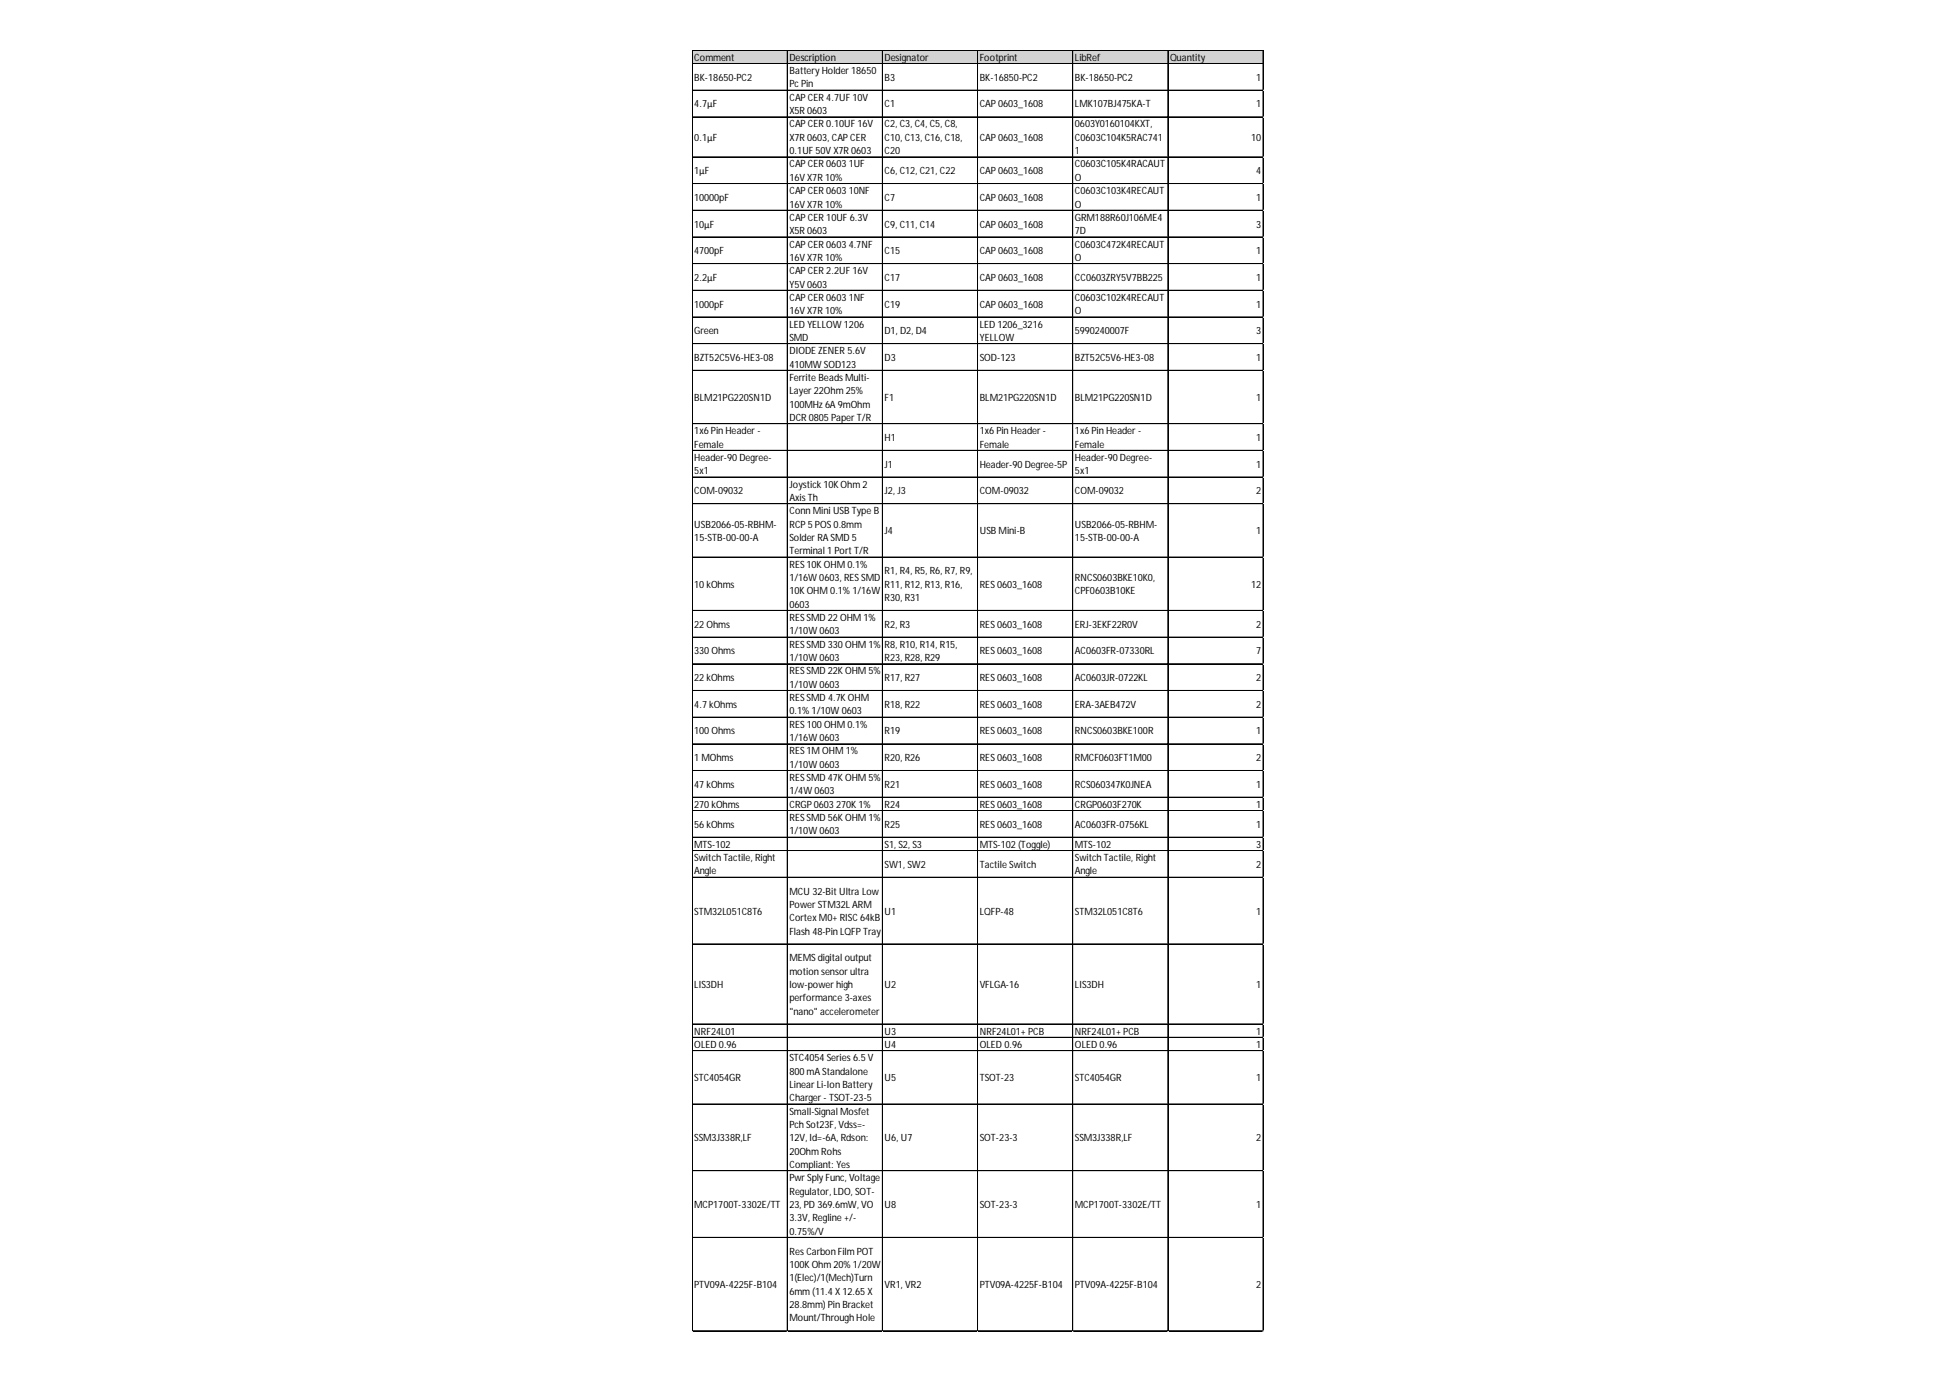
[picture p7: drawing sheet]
<svg xmlns="http://www.w3.org/2000/svg" width="297mm" height="210mm" viewBox="0 0 297 210" stroke-linecap="round" stroke-linejoin="round" font-family="sans-serif">
<defs><g id="words">
<g font-size="1.5">
<text x="105.3" y="9.2">Comment</text>
<text x="119.8" y="9.2">Description</text>
<text x="119.8" y="11.2">Battery Holder18650</text>
<text x="134.2" y="9.2">Designator</text>
<text x="148.6" y="9.2">Footprint</text>
<text x="163.1" y="9.2">LibRef</text>
<text x="177.5" y="9.2">Quantity</text>
<text x="105.3" y="12.3">BK-18650-PC2</text>
<text x="105.3" y="16.3">4.7µF</text>
<text x="119.8" y="13.3">PcPin</text>
<text x="119.8" y="15.3">CAPCER 4.7UF 10V</text>
<text x="119.8" y="17.3">X5R0603</text>
<text x="134.2" y="12.3">B3</text>
<text x="134.2" y="16.3">C1</text>
<text x="148.6" y="12.3">BK-16850-PC2</text>
<text x="148.6" y="16.3">CAP0603_1608</text>
<text x="163.1" y="12.3">BK-18650-PC2</text>
<text x="163.1" y="16.3">LMK107BJ475KA-T</text>
<text x="190.6" y="12.3">1</text>
<text x="190.6" y="16.3">1</text>
<text x="105.3" y="21.4">0.1µF</text>
<text x="119.8" y="19.3">CAPCER 0.10UF 16V</text>
<text x="119.8" y="21.4">X7R0603, CAPCER</text>
<text x="119.8" y="23.4">0.1UF 50V X7R0603</text>
<text x="134.2" y="19.3">C2, C3, C4, C5, C8,</text>
<text x="134.2" y="21.4">C10, C13, C16, C18,</text>
<text x="134.2" y="23.4">C20</text>
<text x="148.6" y="21.4">CAP0603_1608</text>
<text x="163.1" y="19.3">0603Y0160104KXT,</text>
<text x="163.1" y="21.4">C0603C104K5RAC741</text>
<text x="163.1" y="23.4">1</text>
<text x="189.8" y="21.4">10</text>
<text x="105.3" y="26.4">1µF</text>
<text x="119.8" y="25.4">CAPCER 0603 1UF</text>
<text x="119.8" y="27.4">16V X7R 10%</text>
<text x="119.8" y="29.4">CAPCER 0603 10NF</text>
<text x="134.2" y="26.4">C6, C12, C21, C22</text>
<text x="148.6" y="26.4">CAP0603_1608</text>
<text x="163.1" y="25.4">C0603C105K4RACAUT</text>
<text x="163.1" y="27.4">O</text>
<text x="163.1" y="29.4">C0603C103K4RECAUT</text>
<text x="190.6" y="26.4">4</text>
<text x="105.3" y="30.5">10000pF</text>
<text x="105.3" y="34.5">10µF</text>
<text x="119.8" y="31.5">16V X7R 10%</text>
<text x="119.8" y="33.5">CAPCER 10UF 6.3V</text>
<text x="119.8" y="35.5">X5R0603</text>
<text x="134.2" y="30.5">C7</text>
<text x="134.2" y="34.5">C9, C11, C14</text>
<text x="148.6" y="30.5">CAP0603_1608</text>
<text x="148.6" y="34.5">CAP0603_1608</text>
<text x="163.1" y="31.5">O</text>
<text x="163.1" y="33.5">GRM188R60J106ME4</text>
<text x="163.1" y="35.5">7D</text>
<text x="190.6" y="30.5">1</text>
<text x="190.6" y="34.5">3</text>
<text x="105.3" y="38.6">4700pF</text>
<text x="119.8" y="37.5">CAPCER 0603 4.7NF</text>
<text x="119.8" y="39.6">16V X7R 10%</text>
<text x="119.8" y="41.6">CAPCER 2.2UF 16V</text>
<text x="134.2" y="38.6">C15</text>
<text x="148.6" y="38.6">CAP0603_1608</text>
<text x="163.1" y="37.5">C0603C472K4RECAUT</text>
<text x="163.1" y="39.6">O</text>
<text x="190.6" y="38.6">1</text>
<text x="105.3" y="42.6">2.2µF</text>
<text x="105.3" y="46.6">1000pF</text>
<text x="119.8" y="43.6">Y5V 0603</text>
<text x="119.8" y="45.6">CAPCER 0603 1NF</text>
<text x="119.8" y="47.7">16V X7R 10%</text>
<text x="134.2" y="42.6">C17</text>
<text x="134.2" y="46.6">C19</text>
<text x="148.6" y="42.6">CAP0603_1608</text>
<text x="148.6" y="46.6">CAP0603_1608</text>
<text x="163.1" y="42.6">CC0603ZRY5V7BB225</text>
<text x="163.1" y="45.6">C0603C102K4RECAUT</text>
<text x="163.1" y="47.7">O</text>
<text x="190.6" y="42.6">1</text>
<text x="190.6" y="46.6">1</text>
<text x="105.3" y="50.7">Green</text>
<text x="119.8" y="49.7">LED YELLOW 1206</text>
<text x="119.8" y="51.7">SMD</text>
<text x="119.8" y="53.7">DIODE ZENER 5.6V</text>
<text x="134.2" y="50.7">D1, D2, D4</text>
<text x="148.6" y="49.7">LED 1206_3216</text>
<text x="148.6" y="51.7">YELLOW</text>
<text x="163.1" y="50.7">5990240007F</text>
<text x="190.6" y="50.7">3</text>
<text x="105.3" y="54.7">BZT52C5V6-HE3-08</text>
<text x="119.8" y="55.7">410MW SOD123</text>
<text x="119.8" y="57.8">Ferrite Beads Multi-</text>
<text x="119.8" y="59.8">Layer22Ohm 25%</text>
<text x="134.2" y="54.7">D3</text>
<text x="148.6" y="54.7">SOD-123</text>
<text x="163.1" y="54.7">BZT52C5V6-HE3-08</text>
<text x="190.6" y="54.7">1</text>
<text x="105.3" y="60.8">BLM21PG220SN1D</text>
<text x="105.3" y="65.9">1x6 Pin Header -</text>
<text x="119.8" y="61.8">100MHz 6A 9mOhm</text>
<text x="119.8" y="63.8">DCR 0805 Paper T/R</text>
<text x="134.2" y="60.8">F1</text>
<text x="148.6" y="60.8">BLM21PG220SN1D</text>
<text x="148.6" y="65.9">1x6 Pin Header -</text>
<text x="163.1" y="60.8">BLM21PG220SN1D</text>
<text x="163.1" y="65.9">1x6 Pin Header -</text>
<text x="190.6" y="60.8">1</text>
<text x="105.3" y="67.9">Female</text>
<text x="105.3" y="69.9">Header-90 Degree-</text>
<text x="105.3" y="71.9">5x1</text>
<text x="134.2" y="66.9">H1</text>
<text x="134.2" y="70.9">J1</text>
<text x="148.6" y="67.9">Female</text>
<text x="148.6" y="70.9">Header-90 Degree-5P</text>
<text x="163.1" y="67.9">Female</text>
<text x="163.1" y="69.9">Header-90 Degree-</text>
<text x="163.1" y="71.9">5x1</text>
<text x="190.6" y="66.9">1</text>
<text x="190.6" y="70.9">1</text>
<text x="105.3" y="75">COM-09032</text>
<text x="119.8" y="74">Joystick10KOhm 2</text>
<text x="119.8" y="76">Axis Th</text>
<text x="134.2" y="75">J2, J3</text>
<text x="148.6" y="75">COM-09032</text>
<text x="163.1" y="75">COM-09032</text>
<text x="190.6" y="75">2</text>
<text x="105.3" y="80">USB2066-05-RBHM-</text>
<text x="105.3" y="82.1">15-STB-00-00-A</text>
<text x="119.8" y="78">Conn Mini USB Type B</text>
<text x="119.8" y="80">RCP5 POS0.8mm</text>
<text x="119.8" y="82.1">Solder RA SMD 5</text>
<text x="134.2" y="81">J4</text>
<text x="148.6" y="81">USB Mini-B</text>
<text x="163.1" y="80">USB2066-05-RBHM-</text>
<text x="163.1" y="82.1">15-STB-00-00-A</text>
<text x="190.6" y="81">1</text>
<text x="105.3" y="89.1">10 kOhms</text>
<text x="119.8" y="84.1">Terminal 1 Port T/R</text>
<text x="119.8" y="86.1">RES10KOHM 0.1%</text>
<text x="119.8" y="88.1">1/16W 0603, RESSMD</text>
<text x="134.2" y="87.1">R1, R4, R5, R6, R7, R9,</text>
<text x="134.2" y="89.1">R11, R12, R13, R16,</text>
<text x="148.6" y="89.1">RES0603_1608</text>
<text x="163.1" y="88.1">RNCS0603BKE10K0,</text>
<text x="189.8" y="89.1">12</text>
<text x="105.3" y="95.2">22 Ohms</text>
<text x="119.8" y="90.1">10KOHM 0.1% 1/16W</text>
<text x="119.8" y="92.2">0603</text>
<text x="119.8" y="94.2">RESSMD 22 OHM 1%</text>
<text x="134.2" y="91.2">R30, R31</text>
<text x="134.2" y="95.2">R2, R3</text>
<text x="148.6" y="95.2">RES0603_1608</text>
<text x="163.1" y="90.1">CPF0603B10KE</text>
<text x="163.1" y="95.2">ERJ-3EKF22R0V</text>
<text x="190.6" y="95.2">2</text>
<text x="105.3" y="99.2">330 Ohms</text>
<text x="119.8" y="96.2">1/10W 0603</text>
<text x="119.8" y="98.2">RESSMD 330 OHM 1%</text>
<text x="119.8" y="100.3">1/10W 0603</text>
<text x="134.2" y="98.2">R8, R10, R14, R15,</text>
<text x="134.2" y="100.3">R23, R28, R29</text>
<text x="148.6" y="99.2">RES0603_1608</text>
<text x="163.1" y="99.2">AC0603FR-07330RL</text>
<text x="190.6" y="99.2">7</text>
<text x="105.3" y="103.3">22 kOhms</text>
<text x="105.3" y="107.3">4.7 kOhms</text>
<text x="119.8" y="102.3">RESSMD 22KOHM 5%</text>
<text x="119.8" y="104.3">1/10W 0603</text>
<text x="119.8" y="106.3">RESSMD 4.7KOHM</text>
<text x="134.2" y="103.3">R17, R27</text>
<text x="134.2" y="107.3">R18, R22</text>
<text x="148.6" y="103.3">RES0603_1608</text>
<text x="148.6" y="107.3">RES0603_1608</text>
<text x="163.1" y="103.3">AC0603JR-0722KL</text>
<text x="163.1" y="107.3">ERA-3AEB472V</text>
<text x="190.6" y="103.3">2</text>
<text x="190.6" y="107.3">2</text>
<text x="105.3" y="111.4">100 Ohms</text>
<text x="119.8" y="108.4">0.1% 1/10W 0603</text>
<text x="119.8" y="110.4">RES100 OHM 0.1%</text>
<text x="119.8" y="112.4">1/16W 0603</text>
<text x="134.2" y="111.4">R19</text>
<text x="148.6" y="111.4">RES0603_1608</text>
<text x="163.1" y="111.4">RNCS0603BKE100R</text>
<text x="190.6" y="111.4">1</text>
<text x="105.3" y="115.4">1 MOhms</text>
<text x="105.3" y="119.5">47 kOhms</text>
<text x="119.8" y="114.4">RES1M OHM 1%</text>
<text x="119.8" y="116.4">1/10W 0603</text>
<text x="119.8" y="118.5">RESSMD 47KOHM 5%</text>
<text x="134.2" y="115.4">R20, R26</text>
<text x="134.2" y="119.5">R21</text>
<text x="148.6" y="115.4">RES0603_1608</text>
<text x="148.6" y="119.5">RES0603_1608</text>
<text x="163.1" y="115.4">RMCF0603FT1M00</text>
<text x="163.1" y="119.5">RCS060347K0JNEA</text>
<text x="190.6" y="115.4">2</text>
<text x="190.6" y="119.5">1</text>
<text x="105.3" y="122.5">270 kOhms</text>
<text x="105.3" y="125.5">56 kOhms</text>
<text x="119.8" y="120.5">1/4W 0603</text>
<text x="119.8" y="122.5">CRGP0603 270K1%</text>
<text x="119.8" y="124.5">RESSMD 56KOHM 1%</text>
<text x="134.2" y="122.5">R24</text>
<text x="134.2" y="125.5">R25</text>
<text x="148.6" y="122.5">RES0603_1608</text>
<text x="148.6" y="125.5">RES0603_1608</text>
<text x="163.1" y="122.5">CRGP0603F270K</text>
<text x="163.1" y="125.5">AC0603FR-0756KL</text>
<text x="190.6" y="122.5">1</text>
<text x="190.6" y="125.5">1</text>
<text x="105.3" y="128.6">MTS-102</text>
<text x="105.3" y="130.6">Switch Tactile, Right</text>
<text x="119.8" y="126.6">1/10W 0603</text>
<text x="134.2" y="128.6">S1, S2, S3</text>
<text x="134.2" y="131.6">SW1, SW2</text>
<text x="148.6" y="128.6">MTS-102 (Toggle)</text>
<text x="148.6" y="131.6">Tactile Switch</text>
<text x="163.1" y="128.6">MTS-102</text>
<text x="163.1" y="130.6">Switch Tactile, Right</text>
<text x="190.6" y="128.6">3</text>
<text x="190.6" y="131.6">2</text>
<text x="105.3" y="132.6">Angle</text>
<text x="119.8" y="135.7">MCU 32-Bit Ultra Low</text>
<text x="119.8" y="137.7">PowerSTM32LARM</text>
<text x="163.1" y="132.6">Angle</text>
<text x="105.3" y="138.7">STM32L051C8T6</text>
<text x="119.8" y="139.7">CortexM0+ RISC64kB</text>
<text x="119.8" y="141.7">Flash 48-Pin LQFPTray</text>
<text x="134.2" y="138.7">U1</text>
<text x="148.6" y="138.7">LQFP-48</text>
<text x="163.1" y="138.7">STM32L051C8T6</text>
<text x="190.6" y="138.7">1</text>
<text x="105.3" y="149.8">LIS3DH</text>
<text x="119.8" y="145.8">MEMSdigital output</text>
<text x="119.8" y="147.8">motion sensorultra</text>
<text x="119.8" y="149.8">low-powerhigh</text>
<text x="134.2" y="149.8">U2</text>
<text x="148.6" y="149.8">VFLGA-16</text>
<text x="163.1" y="149.8">LIS3DH</text>
<text x="190.6" y="149.8">1</text>
<text x="119.8" y="151.8">performance 3-axes</text>
<text x="119.8" y="153.9">&quot;nano&quot; accelerometer</text>
<text x="105.3" y="156.9">NRF24L01</text>
<text x="105.3" y="158.9">OLED 0.96</text>
<text x="119.8" y="161">STC4054 Series 6.5 V</text>
<text x="134.2" y="156.9">U3</text>
<text x="134.2" y="158.9">U4</text>
<text x="148.6" y="156.9">NRF24L01+ PCB</text>
<text x="148.6" y="158.9">OLED 0.96</text>
<text x="163.1" y="156.9">NRF24L01+ PCB</text>
<text x="163.1" y="158.9">OLED 0.96</text>
<text x="190.6" y="156.9">1</text>
<text x="190.6" y="158.9">1</text>
<text x="105.3" y="164">STC4054GR</text>
<text x="119.8" y="163">800 mA Standalone</text>
<text x="119.8" y="165">LinearLi-Ion Battery</text>
<text x="119.8" y="167">Charger - TSOT-23-5</text>
<text x="134.2" y="164">U5</text>
<text x="148.6" y="164">TSOT-23</text>
<text x="163.1" y="164">STC4054GR</text>
<text x="190.6" y="164">1</text>
<text x="105.3" y="173.1">SSM3J338R,LF</text>
<text x="119.8" y="169">Small-Signal Mosfet</text>
<text x="119.8" y="171.1">Pch Sot23F, Vdss=-</text>
<text x="119.8" y="173.1">12V, Id=-6A, Rdson:</text>
<text x="134.2" y="173.1">U6, U7</text>
<text x="148.6" y="173.1">SOT-23-3</text>
<text x="163.1" y="173.1">SSM3J338R,LF</text>
<text x="190.6" y="173.1">2</text>
<text x="119.8" y="175.1">20Ohm Rohs</text>
<text x="119.8" y="177.1">Compliant: Yes</text>
<text x="119.8" y="179.2">PwrSply Func, Voltage</text>
<text x="105.3" y="183.2">MCP1700T-3302E/TT</text>
<text x="119.8" y="181.2">Regulator, LDO, SOT-</text>
<text x="119.8" y="183.2">23, PD 369.6mW, VO</text>
<text x="119.8" y="185.2">3.3V, Regline +/-</text>
<text x="134.2" y="183.2">U8</text>
<text x="148.6" y="183.2">SOT-23-3</text>
<text x="163.1" y="183.2">MCP1700T-3302E/TT</text>
<text x="190.6" y="183.2">1</text>
<text x="119.8" y="187.3">0.75%/V</text>
<text x="119.8" y="190.3">Res Carbon Film POT</text>
<text x="105.3" y="195.3">PTV09A-4225F-B104</text>
<text x="119.8" y="192.3">100KOhm 20% 1/20W</text>
<text x="119.8" y="194.3">1(Elec)/1(Mech)Turn</text>
<text x="119.8" y="196.4">6mm (11.4 X12.65 X</text>
<text x="134.2" y="195.3">VR1, VR2</text>
<text x="148.6" y="195.3">PTV09A-4225F-B104</text>
<text x="163.1" y="195.3">PTV09A-4225F-B104</text>
<text x="190.6" y="195.3">2</text>
<text x="119.8" y="198.4">28.8mm) Pin Bracket</text>
<text x="119.8" y="200.4">Mount/Through Hole</text>
</g>
</g></defs>
<path d="M105 7.6h86.7v2.1h-86.7z" fill="#d3d3d3"/>
<g fill="none" stroke="#000" stroke-width=".15">
<path d="M105 7.6v194.3M105.1 7.6h86.6M105.1 9.6h86.6M105.1 9.7h86.6M105.1 13.7h86.6M105.1 17.7h86.6M105.1 17.8h86.6M119.4 7.7v194.2M119.5 7.7v194.2M133.9 7.7v194.2M148.3 7.7v194.2M162.7 7.7v194.2"/>
<path d="M162.8 7.7v194.2M177.2 7.7v194.2M191.6 7.7v194.2M105.1 23.8h86.6M105.1 27.8h86.6M105.1 27.9h86.6M105.1 31.9h86.6M105.1 35.9h86.6M105.1 36h86.6M105.1 40h86.6M105.1 44h86.6M105.1 44.1h86.6"/>
<path d="M105.1 48.1h86.6M105.1 52.1h86.6M105.1 52.2h86.6M105.1 56.2h86.6M105.1 64.3h86.6M105.1 68.3h86.6M105.1 72.3h86.6M105.1 72.4h86.6M105.1 76.4h86.6M105.1 84.5h86.6M105.1 92.6h86.6M105.1 96.6h86.6"/>
<path d="M105.1 96.7h86.6M105.1 100.7h86.6M105.1 104.7h86.6M105.1 104.8h86.6M105.1 108.8h86.6M105.1 112.8h86.6M105.1 112.9h86.6M105.1 116.9h86.6M105.1 120.9h86.6M105.1 122.9h86.6M105.1 123h86.6M105.1 127h86.6"/>
<path d="M105.1 129h86.6M105.1 133h86.6M105.1 133.1h86.6M105.1 143.2h86.6M105.1 155.3h86.6M105.1 157.3h86.6M105.1 157.4h86.6M105.1 159.3h86.6M105.1 159.4h86.6M105.1 167.4h86.6M105.1 167.5h86.6M105.1 177.5h86.6"/>
<path d="M105.1 177.6h86.6M105.1 187.7h86.6M105.1 201.8h86.6M105.1 201.9h86.6"/>
</g>
<path d="M105 201.9v.1" fill="none" stroke="#d4d4d4" stroke-width=".15"/>
<path d="M105 201.9l.1 .1z" fill="#d4d4d4"/>
<path d="M119.4 201.9v.1" fill="none" stroke="#d4d4d4" stroke-width=".15"/>
<path d="M119.4 201.9l.1 .1z" fill="#d4d4d4"/>
<path d="M133.9 201.9v.1" fill="none" stroke="#d4d4d4" stroke-width=".15"/>
<path d="M133.9 201.9v.1z" fill="#d4d4d4"/>
<path d="M148.3 201.9v.1" fill="none" stroke="#d4d4d4" stroke-width=".15"/>
<path d="M148.3 201.9l.1 .1z" fill="#d4d4d4"/>
<path d="M162.7 201.9v.1" fill="none" stroke="#d4d4d4" stroke-width=".15"/>
<path d="M162.7 201.9l.1 .1z" fill="#d4d4d4"/>
<path d="M177.2 201.9v.1" fill="none" stroke="#d4d4d4" stroke-width=".15"/>
<path d="M177.2 201.9l.1 .1z" fill="#d4d4d4"/>
<path d="M191.6 201.9v.1" fill="none" stroke="#d4d4d4" stroke-width=".15"/>
<path d="M191.6 201.9l.1 .1z" fill="#d4d4d4"/>
<path d="M191.7 13.7h.1" fill="none" stroke="#d4d4d4" stroke-width=".15"/>
<path d="M191.7 13.7v.1z" fill="#d4d4d4"/>
<path d="M191.7 17.7h.1" fill="none" stroke="#d4d4d4" stroke-width=".15"/>
<path d="M191.7 17.7v.1z" fill="#d4d4d4"/>
<path d="M191.7 23.8h.1" fill="none" stroke="#d4d4d4" stroke-width=".15"/>
<path d="M191.7 23.8v.1z" fill="#d4d4d4"/>
<path d="M191.7 27.8h.1" fill="none" stroke="#d4d4d4" stroke-width=".15"/>
<path d="M191.7 27.8v.1z" fill="#d4d4d4"/>
<path d="M191.7 31.9h.1" fill="none" stroke="#d4d4d4" stroke-width=".15"/>
<path d="M191.7 31.9v.1z" fill="#d4d4d4"/>
<path d="M191.7 35.9h.1" fill="none" stroke="#d4d4d4" stroke-width=".15"/>
<path d="M191.7 35.9v.1z" fill="#d4d4d4"/>
<path d="M191.7 40h.1" fill="none" stroke="#d4d4d4" stroke-width=".15"/>
<path d="M191.7 40v.1z" fill="#d4d4d4"/>
<path d="M191.7 44h.1" fill="none" stroke="#d4d4d4" stroke-width=".15"/>
<path d="M191.7 44v.1z" fill="#d4d4d4"/>
<path d="M191.7 48.1h.1" fill="none" stroke="#d4d4d4" stroke-width=".15"/>
<path d="M191.7 48.1v.1z" fill="#d4d4d4"/>
<path d="M191.7 52.1h.1" fill="none" stroke="#d4d4d4" stroke-width=".15"/>
<path d="M191.7 52.1v.1z" fill="#d4d4d4"/>
<path d="M191.7 56.2h.1" fill="none" stroke="#d4d4d4" stroke-width=".15"/>
<path d="M191.7 64.3h.1" fill="none" stroke="#d4d4d4" stroke-width=".15"/>
<path d="M191.7 68.3h.1" fill="none" stroke="#d4d4d4" stroke-width=".15"/>
<path d="M191.7 68.3v.1z" fill="#d4d4d4"/>
<path d="M191.7 72.3h.1" fill="none" stroke="#d4d4d4" stroke-width=".15"/>
<path d="M191.7 72.3v.1z" fill="#d4d4d4"/>
<path d="M191.7 76.4h.1" fill="none" stroke="#d4d4d4" stroke-width=".15"/>
<path d="M191.7 76.4v.1z" fill="#d4d4d4"/>
<path d="M191.7 84.5h.1" fill="none" stroke="#d4d4d4" stroke-width=".15"/>
<path d="M191.7 84.5v.1z" fill="#d4d4d4"/>
<path d="M191.7 92.6h.1" fill="none" stroke="#d4d4d4" stroke-width=".15"/>
<path d="M191.7 92.6v.1z" fill="#d4d4d4"/>
<path d="M191.7 96.6h.1" fill="none" stroke="#d4d4d4" stroke-width=".15"/>
<path d="M191.7 96.6v.1z" fill="#d4d4d4"/>
<path d="M191.7 100.7h.1" fill="none" stroke="#d4d4d4" stroke-width=".15"/>
<path d="M191.7 100.7v.1z" fill="#d4d4d4"/>
<path d="M191.7 104.7h.1" fill="none" stroke="#d4d4d4" stroke-width=".15"/>
<path d="M191.7 104.7v.1z" fill="#d4d4d4"/>
<path d="M191.7 108.8h.1" fill="none" stroke="#d4d4d4" stroke-width=".15"/>
<path d="M191.7 112.8h.1" fill="none" stroke="#d4d4d4" stroke-width=".15"/>
<path d="M191.7 112.8v.1z" fill="#d4d4d4"/>
<path d="M191.7 116.9h.1" fill="none" stroke="#d4d4d4" stroke-width=".15"/>
<path d="M191.7 120.9h.1" fill="none" stroke="#d4d4d4" stroke-width=".15"/>
<path d="M191.7 120.9v.1z" fill="#d4d4d4"/>
<path d="M191.7 122.9h.1" fill="none" stroke="#d4d4d4" stroke-width=".15"/>
<path d="M191.7 122.9v.1z" fill="#d4d4d4"/>
<path d="M191.7 127h.1" fill="none" stroke="#d4d4d4" stroke-width=".15"/>
<path d="M191.7 127v.1z" fill="#d4d4d4"/>
<path d="M191.7 129h.1" fill="none" stroke="#d4d4d4" stroke-width=".15"/>
<path d="M191.7 129v.1z" fill="#d4d4d4"/>
<path d="M191.7 133h.1" fill="none" stroke="#d4d4d4" stroke-width=".15"/>
<path d="M191.7 133v.1z" fill="#d4d4d4"/>
<path d="M191.7 143.2h.1" fill="none" stroke="#d4d4d4" stroke-width=".15"/>
<path d="M191.7 155.3h.1" fill="none" stroke="#d4d4d4" stroke-width=".15"/>
<path d="M191.7 155.3v.1z" fill="#d4d4d4"/>
<path d="M191.7 157.3h.1" fill="none" stroke="#d4d4d4" stroke-width=".15"/>
<path d="M191.7 157.3v.1z" fill="#d4d4d4"/>
<path d="M191.7 159.3h.1" fill="none" stroke="#d4d4d4" stroke-width=".15"/>
<path d="M191.7 159.3v.1z" fill="#d4d4d4"/>
<path d="M191.7 167.4h.1" fill="none" stroke="#d4d4d4" stroke-width=".15"/>
<path d="M191.7 167.4v.1z" fill="#d4d4d4"/>
<path d="M191.7 177.5h.1" fill="none" stroke="#d4d4d4" stroke-width=".15"/>
<path d="M191.7 177.5v.1z" fill="#d4d4d4"/>
<path d="M191.7 187.7h.1" fill="none" stroke="#d4d4d4" stroke-width=".15"/>
<path d="M191.7 201.8h.1" fill="none" stroke="#d4d4d4" stroke-width=".15"/>
<path d="M191.7 201.8v.1z" fill="#d4d4d4"/>
<use href="#words"/>
</svg>
